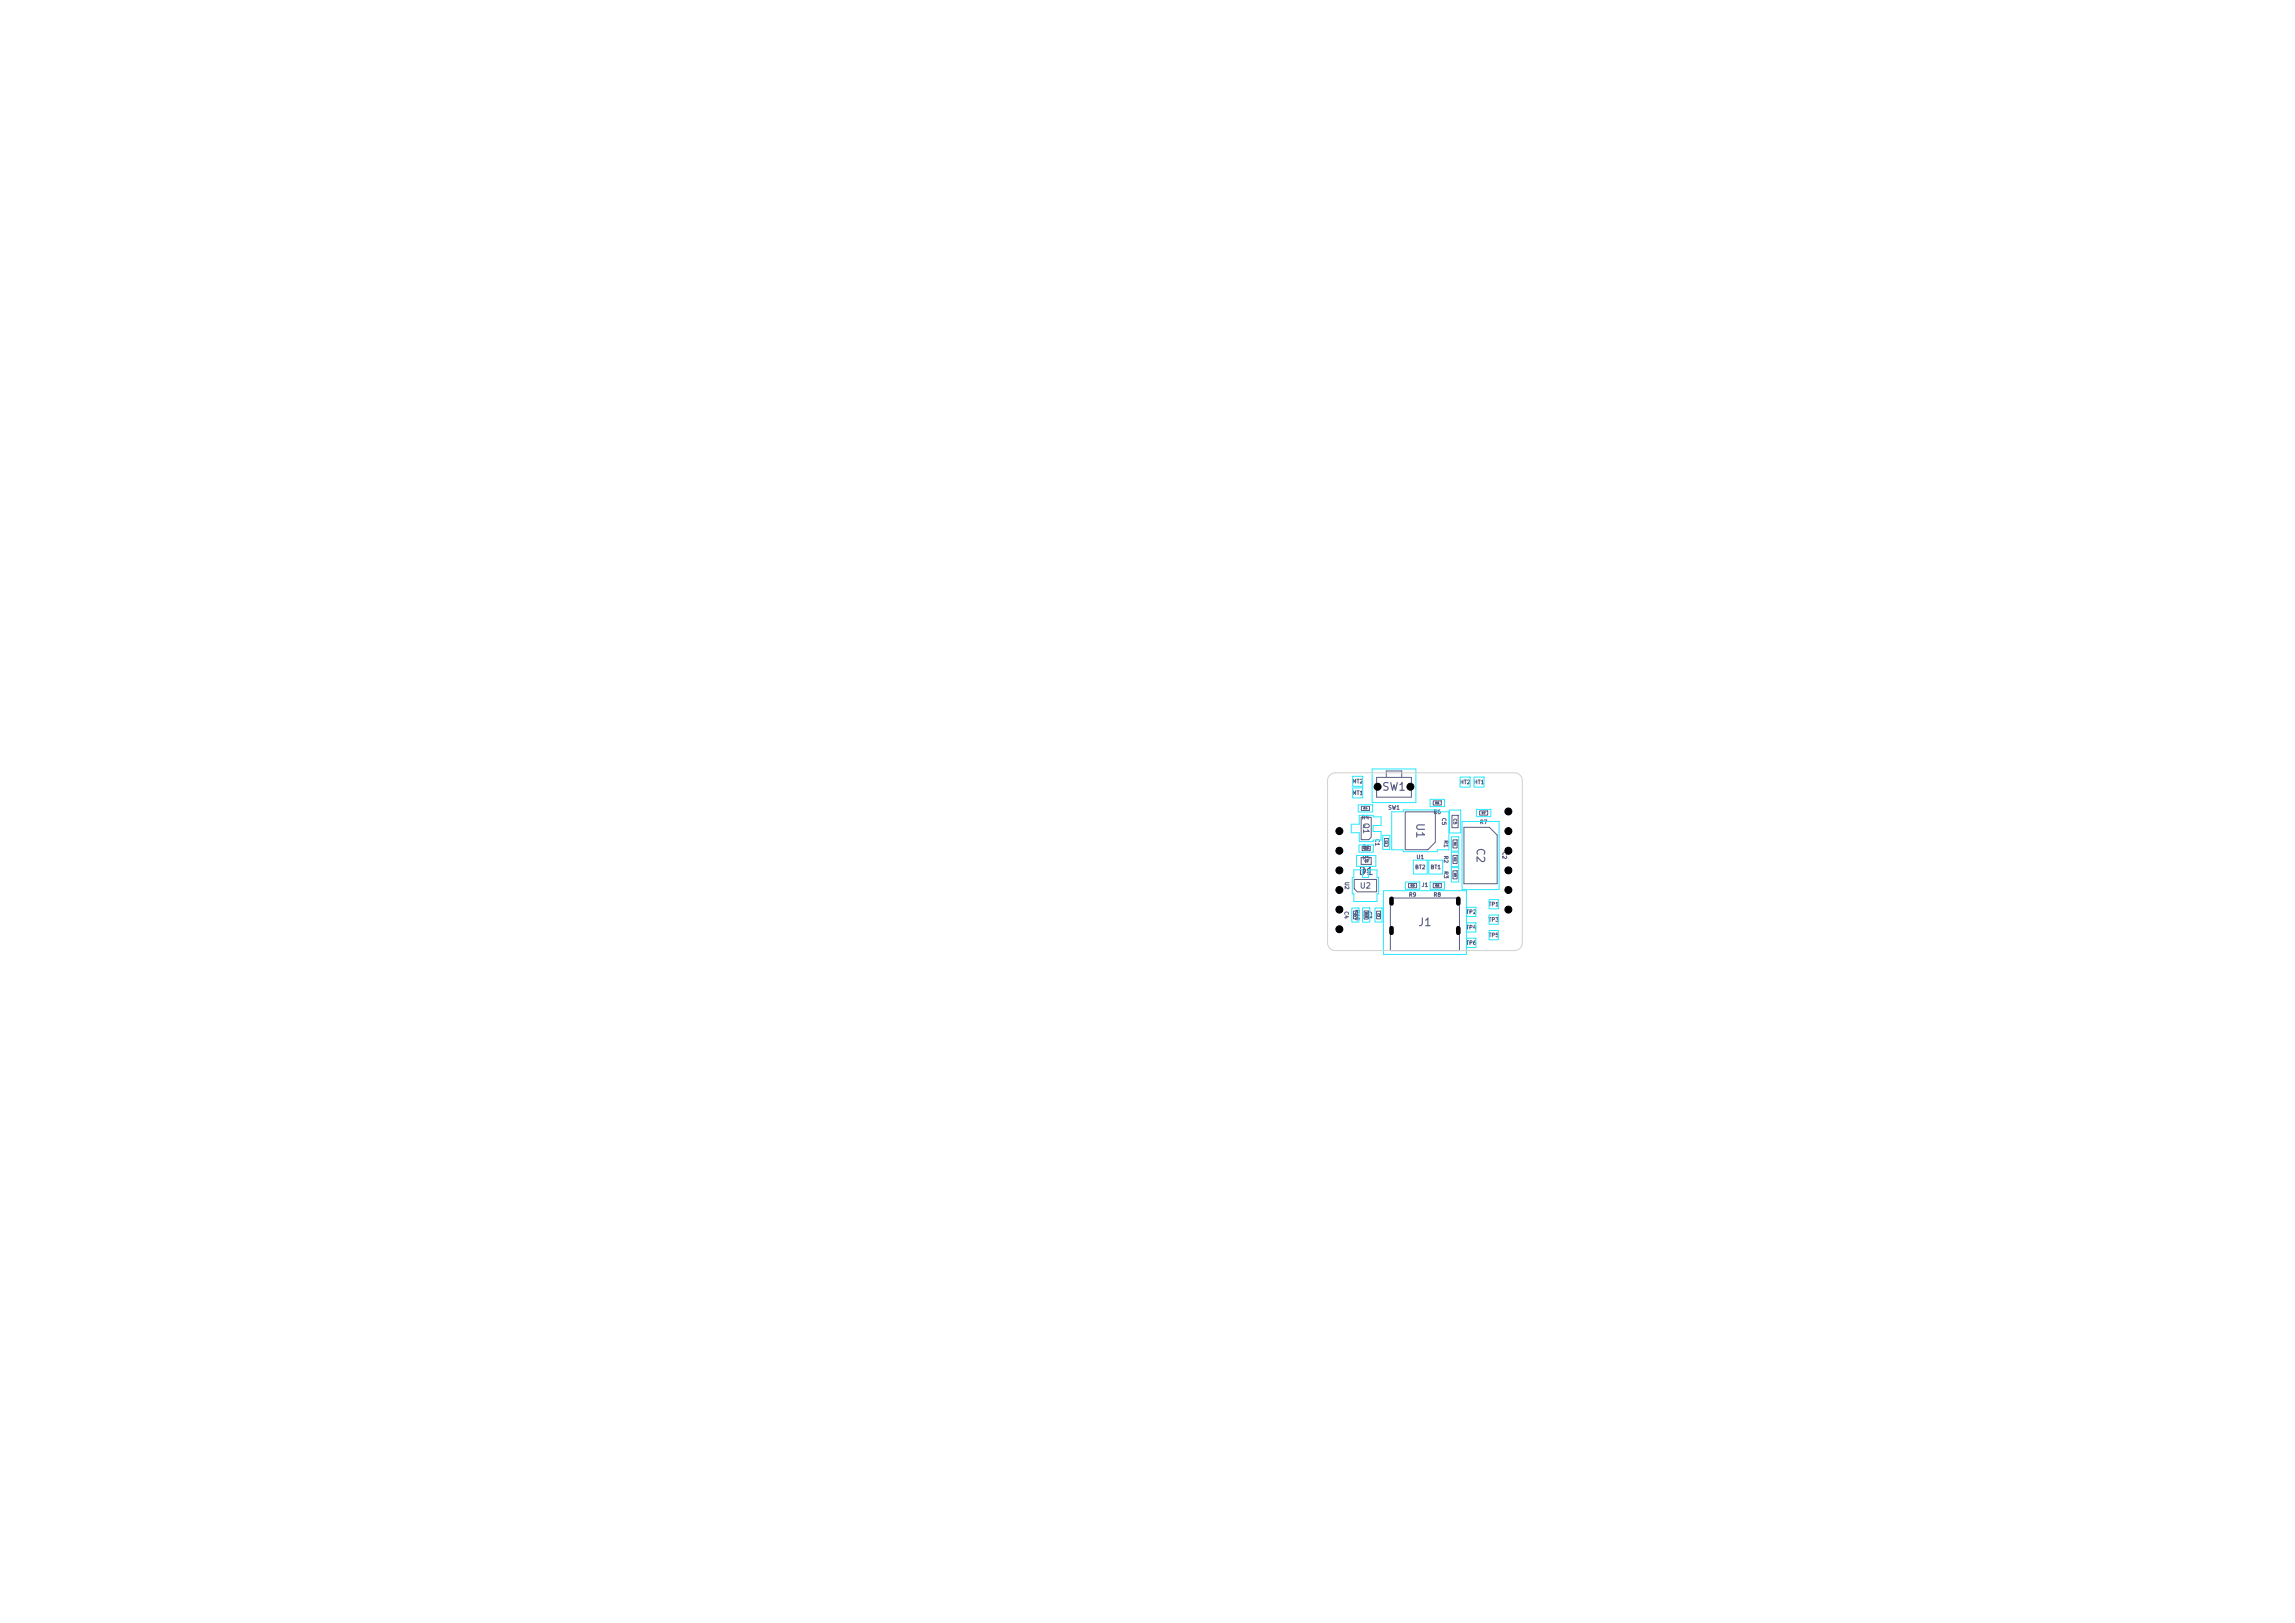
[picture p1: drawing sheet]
<svg xmlns="http://www.w3.org/2000/svg" width="297mm" height="210mm" viewBox="0 0 297 210" stroke-linecap="round" stroke-linejoin="round" font-family="sans-serif">
<defs><g id="words">
<g font-size="1" fill="#585d84">
<text x="178.8" y="102.6">SW1</text>
<text x="183" y="106.4" transform="rotate(90 183 106.4)">U1</text>
<text x="175.7" y="113.5">D1</text>
<text x="190.8" y="109.6" transform="rotate(90 190.8 109.6)">C2</text>
<text x="183.4" y="120.1">J1</text>
</g>
<g font-size=".7" fill="#585d84">
<text x="176.3" y="106.4" transform="rotate(90 176.3 106.4)">Q1</text>
<text x="175.9" y="115.1">U2</text>
</g>
<g font-size=".5" fill="#585d84">
<text x="174.9" y="101.5">MT2</text>
<text x="188.9" y="101.6">HT2 HT1</text>
<text x="174.9" y="103">MT1</text>
<text x="176.2" y="106.1">R4</text>
<text x="179.6" y="104.9">SW1</text>
<text x="185.5" y="105.4">R6</text>
<text x="186.5" y="105.8" transform="rotate(90 186.5 105.8)">C5</text>
<text x="191.5" y="106.7">R7</text>
<text x="176.3" y="110">Q1</text>
<text x="176.3" y="111.3">R5</text>
<text x="176.3" y="113.1">D1</text>
<text x="177.9" y="108.5" transform="rotate(90 177.9 108.5)">C1</text>
<text x="183.1" y="112.6">BT2</text>
<text x="183.3" y="111.3">U1</text>
<text x="185.1" y="112.6">BT1</text>
<text x="186.8" y="108.7" transform="rotate(90 186.8 108.7)">R1</text>
<text x="186.8" y="110.7" transform="rotate(90 186.8 110.7)">R2</text>
<text x="186.8" y="112.7" transform="rotate(90 186.8 112.7)">R3</text>
<text x="194.3" y="110.2" transform="rotate(90 194.3 110.2)">C2</text>
<text x="173.9" y="117.9" transform="rotate(90 173.9 117.9)">C4</text>
<text x="173.9" y="114.1" transform="rotate(90 173.9 114.1)">U2</text>
<text x="175.3" y="117.6" transform="rotate(90 175.3 117.6)">R10</text>
<text x="176.9" y="117.9" transform="rotate(90 176.9 117.9)">C3</text>
<text x="182.3" y="116.1">R9</text>
<text x="183.9" y="114.9">J1</text>
<text x="185.5" y="116.1">R8</text>
<text x="189.7" y="118.4">TP2</text>
<text x="192.6" y="119.4">TP3</text>
<text x="192.6" y="117.4">TP1</text>
<text x="189.7" y="120.4">TP4</text>
<text x="189.7" y="122.4">TP6</text>
<text x="192.6" y="121.4">TP5</text>
</g>
<text font-size=".4" fill="#585d84" x="188" y="105.9" transform="rotate(90 188 105.9)">C5</text>
<g font-size=".3" fill="#585d84">
<text x="176.4" y="104.8">R4</text>
<text x="185.7" y="104.1">R6</text>
<text x="191.7" y="105.4">R7</text>
<text x="176.5" y="110">R5</text>
<text x="179.2" y="108.7" transform="rotate(90 179.2 108.7)">C1</text>
<text x="188.1" y="108.9" transform="rotate(90 188.1 108.9)">R1</text>
<text x="188.1" y="110.9" transform="rotate(90 188.1 110.9)">R2</text>
<text x="188.1" y="112.9" transform="rotate(90 188.1 112.9)">R3</text>
<text x="175.2" y="118.1" transform="rotate(90 175.2 118.1)">C4</text>
<text x="176.6" y="118" transform="rotate(90 176.6 118)">R10</text>
<text x="178.2" y="118.1" transform="rotate(90 178.2 118.1)">C3</text>
<text x="182.5" y="114.8">R9</text>
<text x="185.7" y="114.8">R8</text>
</g>
</g></defs>
<g fill="none" stroke="#585d84" stroke-width=".13">
<path d="M175.2 117.9h.5v1h-.5zM175.3 113.8h2.9v1.6h-2.5l-.4-.4zM176.2 111h1.3v.9h-1.3zM176.2 105.8h1.3v2.5l-.4 .4h-.9zM176.2 104.3h1v.6h-1zM176.3 109.5h1v.6h-1zM176.5 117.9h.6v1h-.6zM176.6 111.4h.1M176.7 111.2l.3 .2-.3 .2zM177 111.2v.4M177 111.4h.2M178.2 100.6h4.5v2.6h-4.5z"/>
<path d="M178.2 117.9h.5v1h-.5zM179.2 108.5h.5v1h-.5zM179.4 100.6v-.8h2v.8M179.9 116.2h9v6.8h-9zM181.9 105.1h3.9v3.9l-1 1h-2.9zM182.3 114.3h1v.6h-1zM185.5 114.3h1v.6h-1zM185.5 103.6h1v.6h-1zM187.9 105.5h.8v1.6h-.8zM188 108.7h.6v1h-.6zM188 112.7h.6v1h-.6zM188 110.7h.6v1h-.6z"/>
<path d="M189.5 107.1h3.3l1 1v6.3h-4.3zM191.5 104.9h1v.6h-1z"/>
</g>
<g fill="none" stroke="#26e9ff" stroke-width=".13">
<path d="M177.6 99.5h5.6v4.4h-5.6zM174.9 117.5h1v1.8h-1zM175.1 100.4h1.3v1.4h-1.3zM175.1 102h1.3v1.2h-1.3zM175.2 112.6h1.1v1h.8v-1h1.1v1h.2v2.1h-.2v1h-3v-1h-.2v-2.1h.2zM175.6 110.7h2.5v1.4h-2.5zM175.8 104.1h1.8v1h-1.8zM175.9 109.3h1.8v1h-1.8zM175.9 105.5h1.8v.2h1v1.1h-1v.8h1v1.1h-1v.2h-1.8v-1.1h-1v-1.1h1zM176.3 117.5h1v1.8h-1zM177.9 117.5h1v1.8h-1zM178.9 108.1h1v1.8h-1z"/>
<path d="M179 115.2h10.8v8.3h-10.8zM180.1 105h1.5v-.2h4.4v.2h1.5v5h-1.5v.2h-4.4v-.2h-1.5zM181.9 114.1h1.8v1h-1.8zM182.9 111.3h1.8v1.8h-1.8zM184.9 111.3h1.8v1.8h-1.8zM185.1 114.1h1.8v1h-1.8zM185.1 103.4h1.8v1h-1.8zM187.6 104.8h1.4v3h-1.4zM187.8 108.3h1v1.8h-1zM187.8 112.3h1v1.8h-1zM187.8 110.3h1v1.8h-1zM189 100.5h1.3v1.3h-1.3z"/>
<path d="M189.2 106.3h4.8v8.8h-4.8zM189.8 119.4h1.2v1.2h-1.2zM189.8 117.4h1.2v1.2h-1.2zM190.8 100.5h1.3v1.3h-1.3zM191.1 104.7h1.8v1h-1.8zM192.7 118.4h1.2v1.2h-1.2zM192.7 116.4h1.2v1.2h-1.2zM189.8 121.4h1.2v1.2h-1.2zM192.7 120.4h1.2v1.2h-1.2z"/>
</g>
<path d="M172.1 100.3l.4-.2 .3-.1h23.2a1 1 0 0 1 1 1v21a1 1 0 0 1-1 1h-23.2a1 1 0 0 1-1-1v-21l.1-.4z" fill="none" stroke="#d0d2cd" stroke-width=".13"/>
<g fill="#000" stroke="#000" stroke-width=".13">
<circle cx="173.3" cy="115.2" r=".45"/>
<circle cx="173.3" cy="112.6" r=".45"/>
<circle cx="173.3" cy="110.1" r=".45"/>
<circle cx="173.3" cy="117.7" r=".45"/>
<circle cx="173.3" cy="107.5" r=".45"/>
<circle cx="178.3" cy="101.8" r=".45"/>
<circle cx="182.5" cy="101.8" r=".45"/>
<circle cx="195.2" cy="110.1" r=".45"/>
<circle cx="195.2" cy="112.6" r=".45"/>
<circle cx="195.2" cy="117.7" r=".45"/>
<circle cx="195.2" cy="105" r=".45"/>
<circle cx="195.2" cy="107.5" r=".45"/>
<circle cx="195.2" cy="115.2" r=".45"/>
<circle cx="173.3" cy="120.2" r=".45"/>
</g>
<path d="M180.1 116.3v.6M188.7 116.3v.6M180.1 120.1v.6M188.7 120.1v.6" fill="none" stroke="#000" stroke-width=".6"/>
<use href="#words"/>
</svg>
